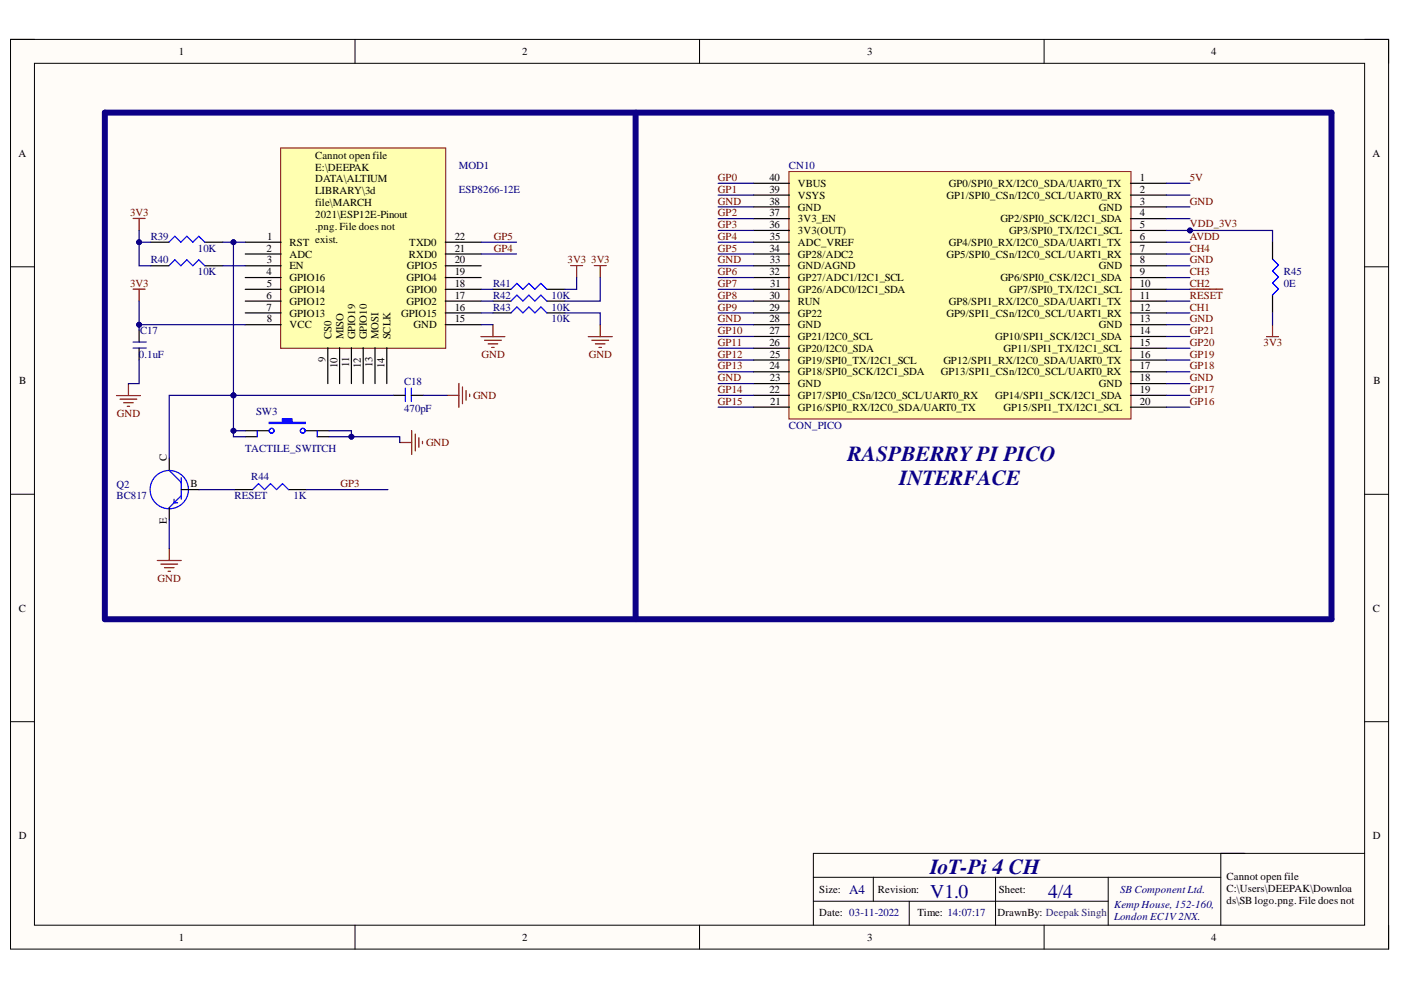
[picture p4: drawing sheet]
<svg xmlns="http://www.w3.org/2000/svg" width="297mm" height="210mm" viewBox="0 0 297 210" stroke-linecap="round" stroke-linejoin="round" font-family="sans-serif">
<defs><g id="words">
<g font-size="4.6" fill="#0c0087">
<text x="179.7" y="97.8">RASPBERRYPI PICO</text>
<text x="190.6" y="102.8">INTERFACE</text>
<text x="197.2" y="185.3">IoT-Pi 4 CH</text>
</g>
<g font-size="4.1" fill="#000080">
<text x="197.2" y="190.3">V1.0</text>
<text x="222.3" y="190.3">4/4</text>
</g>
<text font-size="2.8" fill="#000080" x="180.1" y="189.5">A4</text>
<g font-size="2.3">
<text x="37.9" y="11.7">1</text>
<text x="110.7" y="11.7">2</text>
<text x="183.9" y="11.7">3</text>
<text x="256.8" y="11.7">4</text>
<text x="3.9" y="33.3">A</text>
<text x="66.8" y="33.6">Cannot open file</text>
<text x="291" y="33.3">A</text>
<text x="66.8" y="36.2">E:\DEEPAK</text>
<text x="66.8" y="38.7">DATA\ALTIUM</text>
<text x="66.8" y="41.2">LIBRARY\3d</text>
<text x="163.1" y="40.9">39</text>
<text x="163.1" y="38.4">40</text>
<text x="169.1" y="39.6">VBUS</text>
<text x="201.2" y="39.6">GP0/SPI0_RX/I2C0_SDA/UART0_TX</text>
<text x="241.7" y="38.4">1</text>
<text x="241.7" y="40.9">2</text>
<text x="66.8" y="43.8">file\MARCH</text>
<text x="66.8" y="46.3">2021\ESP12E-Pinout</text>
<text x="163.1" y="45.9">37</text>
<text x="163.1" y="43.4">38</text>
<text x="169.1" y="47.1">3V3_EN</text>
<text x="169.1" y="44.7">GND</text>
<text x="169.1" y="42.2">VSYS</text>
<text x="200.7" y="42.2">GP1/SPI0_CSn/I2C0_SCL/UART0_RX</text>
<text x="212.1" y="47.1">GP2/SPI0_SCK/I2C1_SDA</text>
<text x="233" y="44.7">GND</text>
<text x="241.7" y="43.4">3</text>
<text x="241.7" y="45.9">4</text>
<text x="56.5" y="53.4">2</text>
<text x="56.7" y="50.9">1</text>
<text x="61.4" y="52.1">RST</text>
<text x="66.8" y="48.8">.png. File does not</text>
<text x="66.8" y="51.5">exist.</text>
<text x="86.8" y="52.1">TXD0</text>
<text x="96.4" y="53.4">21</text>
<text x="96.4" y="50.9">22</text>
<text x="163.1" y="53.4">34</text>
<text x="163.1" y="48.4">36</text>
<text x="163.2" y="50.9">35</text>
<text x="169.1" y="52.1">ADC_VREF</text>
<text x="169.1" y="49.7">3V3(OUT)</text>
<text x="201.2" y="52.1">GP4/SPI0_RX/I2C0_SDA/UART1_TX</text>
<text x="214" y="49.7">GP3/SPI0_TX/I2C1_SCL</text>
<text x="241.7" y="48.4">5</text>
<text x="241.7" y="50.9">6</text>
<text x="241.7" y="53.4">7</text>
<text x="56.5" y="58.4">4</text>
<text x="56.6" y="55.8">3</text>
<text x="61.4" y="54.7">ADC</text>
<text x="61.4" y="57.1">EN</text>
<text x="61.4" y="59.6">GPIO16</text>
<text x="86.2" y="59.6">GPIO4</text>
<text x="86.3" y="57.1">GPIO5</text>
<text x="86.7" y="54.7">RXD0</text>
<text x="96.4" y="58.4">19</text>
<text x="96.4" y="55.8">20</text>
<text x="163.1" y="58.4">32</text>
<text x="163.2" y="55.8">33</text>
<text x="169.1" y="59.6">GP27/ADC1/I2C1_SCL</text>
<text x="169.1" y="57.1">GND/AGND</text>
<text x="169.1" y="54.7">GP28/ADC2</text>
<text x="200.7" y="54.7">GP5/SPI0_CSn/I2C0_SCL/UART1_RX</text>
<text x="212.1" y="59.6">GP6/SPI0_CSK/I2C1_SDA</text>
<text x="233" y="57.1">GND</text>
<text x="241.7" y="55.8">8</text>
<text x="241.7" y="58.4">9</text>
<text x="56.5" y="63.4">6</text>
<text x="56.5" y="65.9">7</text>
<text x="56.6" y="60.8">5</text>
<text x="61.4" y="62.2">GPIO14</text>
<text x="61.4" y="64.6">GPIO12</text>
<text x="86.2" y="64.6">GPIO2</text>
<text x="86.2" y="62.2">GPIO0</text>
<text x="96.4" y="65.9">16</text>
<text x="96.4" y="63.4">17</text>
<text x="96.4" y="60.8">18</text>
<text x="163.1" y="65.9">29</text>
<text x="163.1" y="63.4">30</text>
<text x="163.3" y="60.8">31</text>
<text x="169.1" y="64.6">RUN</text>
<text x="169.1" y="62.2">GP26/ADC0/I2C1_SDA</text>
<text x="201.2" y="64.6">GP8/SPI1_RX/I2C0_SDA/UART1_TX</text>
<text x="214" y="62.2">GP7/SPI0_TX/I2C1_SCL</text>
<text x="241.7" y="60.8">10</text>
<text x="241.7" y="63.4">11</text>
<text x="241.7" y="65.9">12</text>
<text x="56.6" y="68.3">8</text>
<text x="61.4" y="67.2">GPIO13</text>
<text x="61.4" y="69.6">VCC</text>
<text x="70.3" y="72" transform="rotate(-90 70.3 72)">CS0</text>
<text x="72.8" y="72" transform="rotate(-90 72.8 72)">MISO</text>
<text x="75.3" y="72" transform="rotate(-90 75.3 72)">GPIO19</text>
<text x="77.8" y="72" transform="rotate(-90 77.8 72)">GPIO10</text>
<text x="80.3" y="72" transform="rotate(-90 80.3 72)">MOSI</text>
<text x="82.8" y="72" transform="rotate(-90 82.8 72)">SCLK</text>
<text x="85.1" y="67.2">GPIO15</text>
<text x="87.7" y="69.6">GND</text>
<text x="96.4" y="68.3">15</text>
<text x="163.1" y="70.9">27</text>
<text x="163.1" y="68.3">28</text>
<text x="169.1" y="69.6">GND</text>
<text x="169.1" y="67.2">GP22</text>
<text x="200.7" y="67.2">GP9/SPI1_CSn/I2C0_SCL/UART1_RX</text>
<text x="233" y="69.6">GND</text>
<text x="241.7" y="68.3">13</text>
<text x="241.7" y="70.9">14</text>
<text x="69" y="76.8" transform="rotate(-90 69 76.8)">9</text>
<text x="71.5" y="78" transform="rotate(-90 71.5 78)">10</text>
<text x="74" y="77.7" transform="rotate(-90 74 77.7)">11</text>
<text x="76.5" y="78" transform="rotate(-90 76.5 78)">12</text>
<text x="79" y="77.8" transform="rotate(-90 79 77.8)">13</text>
<text x="81.5" y="78" transform="rotate(-90 81.5 78)">14</text>
<text x="163.1" y="73.3">26</text>
<text x="163.2" y="75.9">25</text>
<text x="169.1" y="77.1">GP19/SPI0_TX/I2C1_SCL</text>
<text x="169.1" y="74.6">GP20/I2C0_SDA</text>
<text x="169.1" y="72.1">GP21/I2C0_SCL</text>
<text x="200" y="77.1">GP12/SPI1_RX/I2C0_SDA/UART0_TX</text>
<text x="211" y="72.1">GP10/SPI1_SCK/I2C1_SDA</text>
<text x="212.8" y="74.6">GP11/SPI1_TX/I2C1_SCL</text>
<text x="241.7" y="73.3">15</text>
<text x="241.7" y="75.9">16</text>
<text x="4.1" y="81.4">B</text>
<text x="163.1" y="83.4">22</text>
<text x="163.1" y="78.3">24</text>
<text x="163.2" y="80.8">23</text>
<text x="169.1" y="82.1">GND</text>
<text x="169.1" y="79.6">GP18/SPI0_SCK/I2C1_SDA</text>
<text x="199.5" y="79.6">GP13/SPI1_CSn/I2C0_SCL/UART0_RX</text>
<text x="233" y="82.1">GND</text>
<text x="241.7" y="78.3">17</text>
<text x="241.7" y="80.8">18</text>
<text x="241.7" y="83.4">19</text>
<text x="291.2" y="81.4">B</text>
<text x="163.3" y="85.8">21</text>
<text x="169.1" y="87.1">GP16/SPI0_RX/I2C0_SDA/UART0_TX</text>
<text x="169.1" y="84.7">GP17/SPI0_CSn/I2C0_SCL/UART0_RX</text>
<text x="211" y="84.7">GP14/SPI1_SCK/I2C1_SDA</text>
<text x="212.8" y="87.1">GP15/SPI1_TX/I2C1_SCL</text>
<text x="241.7" y="85.8">20</text>
<text x="35.4" y="97.7" transform="rotate(-90 35.4 97.7)">C</text>
<text x="40.4" y="103.3">B</text>
<text x="35.4" y="111" transform="rotate(-90 35.4 111)">E</text>
<text x="4" y="129.7">C</text>
<text x="291.1" y="129.7">C</text>
<text x="4" y="177.9">D</text>
<text x="291.1" y="177.9">D</text>
<text x="173.7" y="189.3">Size:</text>
<text x="186.1" y="189.3">Revision:</text>
<text x="211.8" y="189.3">Sheet:</text>
<text x="260.1" y="186.5">Cannot open file</text>
<text x="260.1" y="189.1">C:\Users\DEEPAK\Downloa</text>
<text x="260.1" y="191.6">ds\SB logo.png. File does not</text>
<text x="173.7" y="194.1">Date: 03-11-2022</text>
<text x="194.5" y="194.1">Time: 14:07:17</text>
<text x="211.5" y="194.1">DrawnBy: Deepak Singh</text>
<text x="37.9" y="199.5">1</text>
<text x="110.7" y="199.5">2</text>
<text x="183.9" y="199.5">3</text>
<text x="256.8" y="199.5">4</text>
</g>
<g font-size="2.3" fill="#000080">
<text x="97.3" y="35.9">MOD1</text>
<text x="167.3" y="35.9">CN10</text>
<text x="97.3" y="40.9">ESP8266-12E</text>
<text x="32" y="50.9">R39</text>
<text x="41.9" y="53.4">10K</text>
<text x="32" y="55.8">R40</text>
<text x="41.9" y="58.4">10K</text>
<text x="272.2" y="58.4">R45</text>
<text x="104.5" y="60.8">R41</text>
<text x="104.5" y="63.4">R42</text>
<text x="104.5" y="65.9">R43</text>
<text x="117" y="63.4">10K</text>
<text x="117" y="65.9">10K</text>
<text x="272.2" y="60.8">0E</text>
<text x="29.7" y="70.9">C17</text>
<text x="117" y="68.3">10K</text>
<text x="29.4" y="75.9">0.1uF</text>
<text x="85.7" y="81.6">C18</text>
<text x="54.3" y="88">SW3</text>
<text x="85.7" y="87.4">470pF</text>
<text x="52" y="95.8">TACTILE_SWITCH</text>
<text x="167.3" y="90.9">CON_PICO</text>
<text x="53.3" y="101.8">R44</text>
<text x="24.7" y="103.4">Q2</text>
<text x="24.7" y="105.9">BC817</text>
<text x="49.7" y="105.9">RESET</text>
<text x="62.2" y="105.9">1K</text>
<text x="237.5" y="189.3">SB Component Ltd.</text>
<text x="236.2" y="192.6">KempHouse, 152-160,</text>
<text x="236.2" y="195.2">London EC1V2NX.</text>
</g>
<g font-size="2.3" fill="#800000">
<text x="152.2" y="38.4">GP0</text>
<text x="152.2" y="40.9">GP1</text>
<text x="252.3" y="38.4">5V</text>
<text x="27.6" y="45.9">3V3</text>
<text x="152.2" y="45.9">GP2</text>
<text x="152.2" y="43.4">GND</text>
<text x="252.3" y="43.4">GND</text>
<text x="104.7" y="53.4">GP4</text>
<text x="104.7" y="50.9">GP5</text>
<text x="152.2" y="48.4">GP3</text>
<text x="152.2" y="50.9">GP4</text>
<text x="152.2" y="53.4">GP5</text>
<text x="252.3" y="53.4">CH4</text>
<text x="252.3" y="48.2">VDD_3V3</text>
<text x="252.3" y="50.9">AVDD</text>
<text x="120.3" y="55.8">3V3</text>
<text x="125.3" y="55.8">3V3</text>
<text x="152.2" y="58.4">GP6</text>
<text x="152.2" y="55.8">GND</text>
<text x="252.3" y="58.4">CH3</text>
<text x="252.3" y="55.8">GND</text>
<text x="27.6" y="60.8">3V3</text>
<text x="152.2" y="60.8">GP7</text>
<text x="152.2" y="63.4">GP8</text>
<text x="152.2" y="65.9">GP9</text>
<text x="252.3" y="60.8">CH2</text>
<text x="252.3" y="65.9">CH1</text>
<text x="252.3" y="63.4">RESET</text>
<text x="152.2" y="70.9">GP10</text>
<text x="152.2" y="68.3">GND</text>
<text x="252.3" y="70.9">GP21</text>
<text x="252.3" y="68.3">GND</text>
<text x="102.1" y="75.9">GND</text>
<text x="124.8" y="75.9">GND</text>
<text x="152.2" y="73.3">GP11</text>
<text x="152.2" y="75.9">GP12</text>
<text x="252.3" y="75.9">GP19</text>
<text x="252.3" y="73.3">GP20</text>
<text x="267.9" y="73.4">3V3</text>
<text x="152.2" y="78.3">GP13</text>
<text x="152.2" y="83.4">GP14</text>
<text x="152.2" y="80.8">GND</text>
<text x="252.3" y="83.4">GP17</text>
<text x="252.3" y="78.3">GP18</text>
<text x="252.3" y="80.8">GND</text>
<text x="24.8" y="88.5">GND</text>
<text x="100.3" y="84.7">GND</text>
<text x="152.2" y="85.8">GP15</text>
<text x="252.3" y="85.8">GP16</text>
<text x="90.3" y="94.6">GND</text>
<text x="72.2" y="103.3">GP3</text>
<text x="33.4" y="123.4">GND</text>
</g>
</g></defs>
<path d="M2.2 8.4h292.2v192.8h-292.2z" fill-rule="evenodd" fill="#fffcf8"/>
<path d="M2.2 8.4h292.2v192.8h-292.2z" fill="none" stroke="#000" stroke-width=".21"/>
<path d="M7.3 13.4h282v182.8h-282z" fill-rule="evenodd" fill="#fffcf8"/>
<g fill="none" stroke="#000" stroke-width=".21">
<path d="M2.2 8.3h5.1M7.3 13.4h282v182.8h-282zM75.3 8.3v5.1M148.3 8.3v5.1M221.4 8.4v5M289.3 8.4h5.1v5M2.2 56.6h5.1M289.3 56.6h5.1M2.2 104.8h5.1M289.3 104.8h5.1M2.2 153h5.1M289.3 153h5.1"/>
<path d="M75.3 196.2v5M148.3 196.2v5M172.4 186h86.4M172.4 191.1h62.6M185.2 186v5.1M192.8 191.1v5.1M211.1 186v10.2M221.4 196.2v5M235 186v10.2M258.8 180.9v15.3M289.3 180.9h-116.9v15.3M294.4 196.2v5"/>
</g>
<path d="M59.5 31.4h35v42.4h-35z" fill-rule="evenodd" fill="#ffffb0"/>
<path d="M59.5 31.4h35v42.4h-35z" fill="none" stroke="#800000" stroke-width=".21"/>
<g fill="none" stroke="#000" stroke-width=".25">
<path d="M32 51.4h3.8M32 56.4h3.8M43.4 51.4h3.8M43.4 56.4h3.8M52 51.4h7.6M52 53.9h7.6M52 56.4h7.6M52 58.8h7.6M94.4 51.4h7.6M94.4 53.9h7.6M94.4 56.4h7.6M94.4 58.8h7.6"/>
<path d="M29.5 70v2.5M29.5 73.8v2.5M52 61.3h7.6M52 63.8h7.6M52 66.3h7.6M52 68.8h7.6M69.5 73.7v7.6M72 73.7v7.6M74.5 73.7v7.6M77 73.7v7.6M79.5 73.7v7.6M82 73.7v7.6"/>
<path d="M94.4 61.3h7.6M94.4 63.8h7.6M94.4 66.3h7.6M94.4 68.8h7.6M104.5 61.3h3.8M104.5 63.8h3.8M104.5 66.3h3.8M115.9 61.3h3.9M115.9 63.8h3.9M115.9 66.3h3.9M52 91.3h5.1M64.7 91.3h5.1"/>
<path d="M83.4 83.8h2.5M87.2 83.8h2.6"/>
</g>
<path d="M35.8 51.4l1.3-1.3 1.2 1.3 1.3-1.3 1.3 1.3 1.3-1.3 1.2 1.3M35.8 56.4l1.3-1.3 1.2 1.3 1.3-1.3 1.3 1.3 1.3-1.3 1.2 1.3M28.2 73.8h2.8M28.2 72.5h2.8M108.3 61.3l1.3-1.2 1.3 1.2 1.2-1.2 1.3 1.2 1.3-1.2 1.2 1.2M108.3 63.8l1.3-1.2 1.3 1.2 1.2-1.2 1.3 1.2 1.3-1.2 1.2 1.2M108.3 66.3l1.3-1.2 1.3 1.2 1.2-1.2 1.3 1.2 1.3-1.2 1.2 1.2M85.9 82.3v2.8M87.2 82.3v2.8" fill="none" stroke="#00f" stroke-width=".25"/>
<g fill="none" stroke="#800000" stroke-width=".25">
<path d="M28.2 46.3h2.6M29.5 46.3v2.6M121 56.3h2.5M122.3 56.3v2.5M126 56.3h2.5M127.3 56.3v2.5M28.2 61.3h2.6M29.5 61.3v2.5M102 71.4h5.1M102.7 72.1h3.6M103.5 72.9h2M104.3 73.7h.5"/>
<path d="M104.5 68.8v2.6M124.7 71.4h5.1M125.5 72.1h3.5M126.2 72.9h2.1M127 73.7h.5M127.3 68.8v2.6M24.7 83.9h5.1M25.5 84.6h3.5M26.2 85.4h2M27 86.2h.5M27.2 81.3v2.6M94.8 83.8h2.5"/>
<path d="M97.3 81.3v5.1M98.1 82.1v3.5M98.8 82.8v2M99.6 83.6v.5"/>
</g>
<path d="M57.1 89.5h2.8v-.7h2v.7h2.8v.3h-7.6z" fill-rule="evenodd" fill="#00f"/>
<g fill="none" stroke="#00f" stroke-width=".25">
<path d="M35.9 99.8l2.5 2.5M54.5 91.3v1.3M57.1 89.5h2.8v-.7h2v.7h2.8v.3h-7.6zM67.2 91.3v1.3M36.9 105.8v.8h.8M38.4 105.1l-2.5 2.5M38.4 101.3v4.5M53.5 103.8l1.3-1.3 1.3 1.3 1.3-1.3 1.2 1.3 1.3-1.3 1.3 1.3"/>
<circle cx="57.6" cy="91.3" r=".51"/>
<circle cx="64.2" cy="91.3" r=".51"/>
<circle cx="35.9" cy="103.8" r="4.1"/>
</g>
<path d="M35.9 97.2v2.6M52 92.6h2.5M67.2 92.6h2.6M35.9 107.6v2.6M38.4 103.8h3.8M49.7 103.8h3.8M61.2 103.8h3.8" fill="none" stroke="#000" stroke-width=".25"/>
<path d="M84.7 93.8h2.6M87.3 91.3v5.1M88 92v3.6M88.8 92.8v2M89.6 93.6v.5M33.3 118.8h5.1M34.1 119.6h3.6M35.9 116.3v2.5M34.9 120.4h2M35.6 121.1h.5" fill="none" stroke="#800000" stroke-width=".25"/>
<path d="M167.3 36.4h72.5v52.4h-72.5z" fill-rule="evenodd" fill="#ffffb0"/>
<path d="M167.3 36.4h72.5v52.4h-72.5z" fill="none" stroke="#800000" stroke-width=".21"/>
<g fill="none" stroke="#000" stroke-width=".25">
<path d="M159.8 38.9h7.6M239.7 38.9h7.6M159.8 41.4h7.6M159.8 43.9h7.6M159.8 46.4h7.6M159.8 48.9h7.6M159.8 51.4h7.6M159.8 53.9h7.6M159.8 56.4h7.6M159.8 58.8h7.6M239.7 41.4h7.6M239.7 43.9h7.6"/>
<path d="M239.7 46.4h7.6M239.7 48.9h7.6M239.7 51.4h7.6M239.7 53.9h7.6M239.7 56.4h7.6M239.7 58.9h7.6M269.8 51.1v3.8M159.8 61.3h7.6M159.8 66.3h7.6M159.8 68.8h7.6M159.8 71.3h7.6M159.8 73.8h7.6"/>
<path d="M159.8 76.3h7.6M159.8 78.8h7.6M159.8 63.8h7.6M239.7 61.3h7.6M239.7 63.8h7.6M239.7 66.4h7.6M239.7 68.8h7.6M239.7 71.3h7.6M239.7 73.8h7.6M239.7 76.3h7.6M239.7 78.8h7.6M269.8 62.5v3.9"/>
<path d="M159.8 81.3h7.6M159.8 83.8h7.6M159.8 86.3h7.6M239.7 81.3h7.6M239.7 83.8h7.6M239.7 86.3h7.6"/>
</g>
<path d="M252.3 61.3h7M268.5 71.4h2.6M269.8 68.8v2.6" fill="none" stroke="#800000" stroke-width=".25"/>
<path d="M269.8 54.9l1.3 1.3-1.3 1.3 1.3 1.2-1.3 1.3 1.3 1.3-1.3 1.2" fill="none" stroke="#00f" stroke-width=".25"/>
<path d="M22.2 23.9h260.1v107.4h-260.1zM134.8 23.9v107.4" fill="none" stroke="#0c0087" stroke-width="1.3"/>
<path d="M32 51.4h-2.5v5h2.5M47.2 56.4h4.8" fill="none" stroke="#000080" stroke-width=".25"/>
<circle cx="29.5" cy="51.4" r=".51" fill="#000080"/>
<circle cx="29.5" cy="51.4" r=".51" fill="none" stroke="#000080" stroke-width=".21"/>
<path d="M29.5 48.9v2.5" fill="none" stroke="#000080" stroke-width=".25"/>
<circle cx="29.5" cy="51.4" r=".51" fill="#000080"/>
<circle cx="29.5" cy="51.4" r=".51" fill="none" stroke="#000080" stroke-width=".21"/>
<path d="M49.5 51.4v32.4h33.9M102 51.4h7.5M102 53.9h7.5M122.3 58.8v2.5h-2.5M127.3 58.8v5h-7.5M102 61.3h2.5M102 63.8h2.5M102 68.8h2.5M102 66.3h2.5M89.8 83.8h5" fill="none" stroke="#000080" stroke-width=".25"/>
<circle cx="49.5" cy="51.4" r=".51" fill="#000080"/>
<circle cx="49.5" cy="51.4" r=".51" fill="none" stroke="#000080" stroke-width=".21"/>
<circle cx="49.5" cy="83.8" r=".51" fill="#000080"/>
<circle cx="49.5" cy="83.8" r=".51" fill="none" stroke="#000080" stroke-width=".21"/>
<path d="M69.8 91.3h4.7v1.3h-4.7" fill="none" stroke="#000080" stroke-width=".25"/>
<circle cx="74.5" cy="92.6" r=".51" fill="#000080"/>
<circle cx="74.5" cy="92.6" r=".51" fill="none" stroke="#000080" stroke-width=".21"/>
<path d="M74.5 92.6h10.2v1.2" fill="none" stroke="#000080" stroke-width=".25"/>
<circle cx="74.5" cy="92.6" r=".51" fill="#000080"/>
<circle cx="74.5" cy="92.6" r=".51" fill="none" stroke="#000080" stroke-width=".21"/>
<path d="M49.5 91.3h2.5" fill="none" stroke="#000080" stroke-width=".25"/>
<circle cx="49.5" cy="91.3" r=".51" fill="#000080"/>
<circle cx="49.5" cy="91.3" r=".51" fill="none" stroke="#000080" stroke-width=".21"/>
<path d="M29.5 63.8v5h22.5" fill="none" stroke="#000080" stroke-width=".25"/>
<circle cx="29.5" cy="68.8" r=".51" fill="#000080"/>
<circle cx="29.5" cy="68.8" r=".51" fill="none" stroke="#000080" stroke-width=".21"/>
<path d="M29.5 68.8v1.2" fill="none" stroke="#000080" stroke-width=".25"/>
<circle cx="29.5" cy="68.8" r=".51" fill="#000080"/>
<circle cx="29.5" cy="68.8" r=".51" fill="none" stroke="#000080" stroke-width=".21"/>
<path d="M29.5 76.3v5h-2.3M49.5 83.8h-13.6v13.4M35.9 110.2v6.1M42.2 103.8h7.5M65 103.8h17.2" fill="none" stroke="#000080" stroke-width=".25"/>
<circle cx="49.5" cy="83.8" r=".51" fill="#000080"/>
<circle cx="49.5" cy="83.8" r=".51" fill="none" stroke="#000080" stroke-width=".21"/>
<path d="M47.2 51.4h4.8M119.8 66.3h7.5v2.5" fill="none" stroke="#000080" stroke-width=".25"/>
<circle cx="49.5" cy="51.4" r=".51" fill="#000080"/>
<circle cx="49.5" cy="51.4" r=".51" fill="none" stroke="#000080" stroke-width=".21"/>
<path d="M49.5 83.8v8.8h2.5" fill="none" stroke="#000080" stroke-width=".25"/>
<circle cx="49.5" cy="83.8" r=".51" fill="#000080"/>
<circle cx="49.5" cy="83.8" r=".51" fill="none" stroke="#000080" stroke-width=".21"/>
<circle cx="49.5" cy="91.3" r=".51" fill="#000080"/>
<circle cx="49.5" cy="91.3" r=".51" fill="none" stroke="#000080" stroke-width=".21"/>
<path d="M252.3 48.9h17.5v2.2M269.8 66.4v2.4" fill="none" stroke="#000080" stroke-width=".25"/>
<circle cx="252.3" cy="48.9" r=".51" fill="#000080"/>
<circle cx="252.3" cy="48.9" r=".51" fill="none" stroke="#000080" stroke-width=".21"/>
<path d="M247.3 38.9h5M247.3 43.9h5M247.3 41.4h5M247.3 46.4h5M252.3 48.6v.3h-5" fill="none" stroke="#000080" stroke-width=".25"/>
<circle cx="252.3" cy="48.9" r=".51" fill="#000080"/>
<circle cx="252.3" cy="48.9" r=".51" fill="none" stroke="#000080" stroke-width=".21"/>
<g fill="none" stroke="#000080" stroke-width=".25">
<path d="M152.3 38.9h7.5M152.3 51.4h7.5M152.3 53.9h7.5M152.3 56.4h7.5M152.3 58.8h7.5M152.3 41.4h7.5M152.3 43.9h7.5M152.3 46.4h7.5M152.3 48.9h7.5M247.3 51.4h5M247.3 53.9h5M247.3 56.4h5"/>
<path d="M247.3 58.9h5M152.3 61.3h7.5M152.3 66.3h7.5M152.3 68.8h7.5M152.3 71.3h7.5M152.3 73.8h7.5M152.3 76.3h7.5M152.3 78.8h7.5M152.3 63.8h7.5M247.3 61.3h5M247.3 63.8h5M247.3 66.4h5"/>
<path d="M247.3 68.8h5M247.3 71.3h5M247.3 73.8h5M247.3 76.3h5M247.3 78.8h5M152.3 81.3h7.5M152.3 83.8h7.5M152.3 86.3h7.5M247.3 81.3h5M247.3 83.8h5M247.3 86.3h5"/>
</g>
<use href="#words"/>
</svg>
